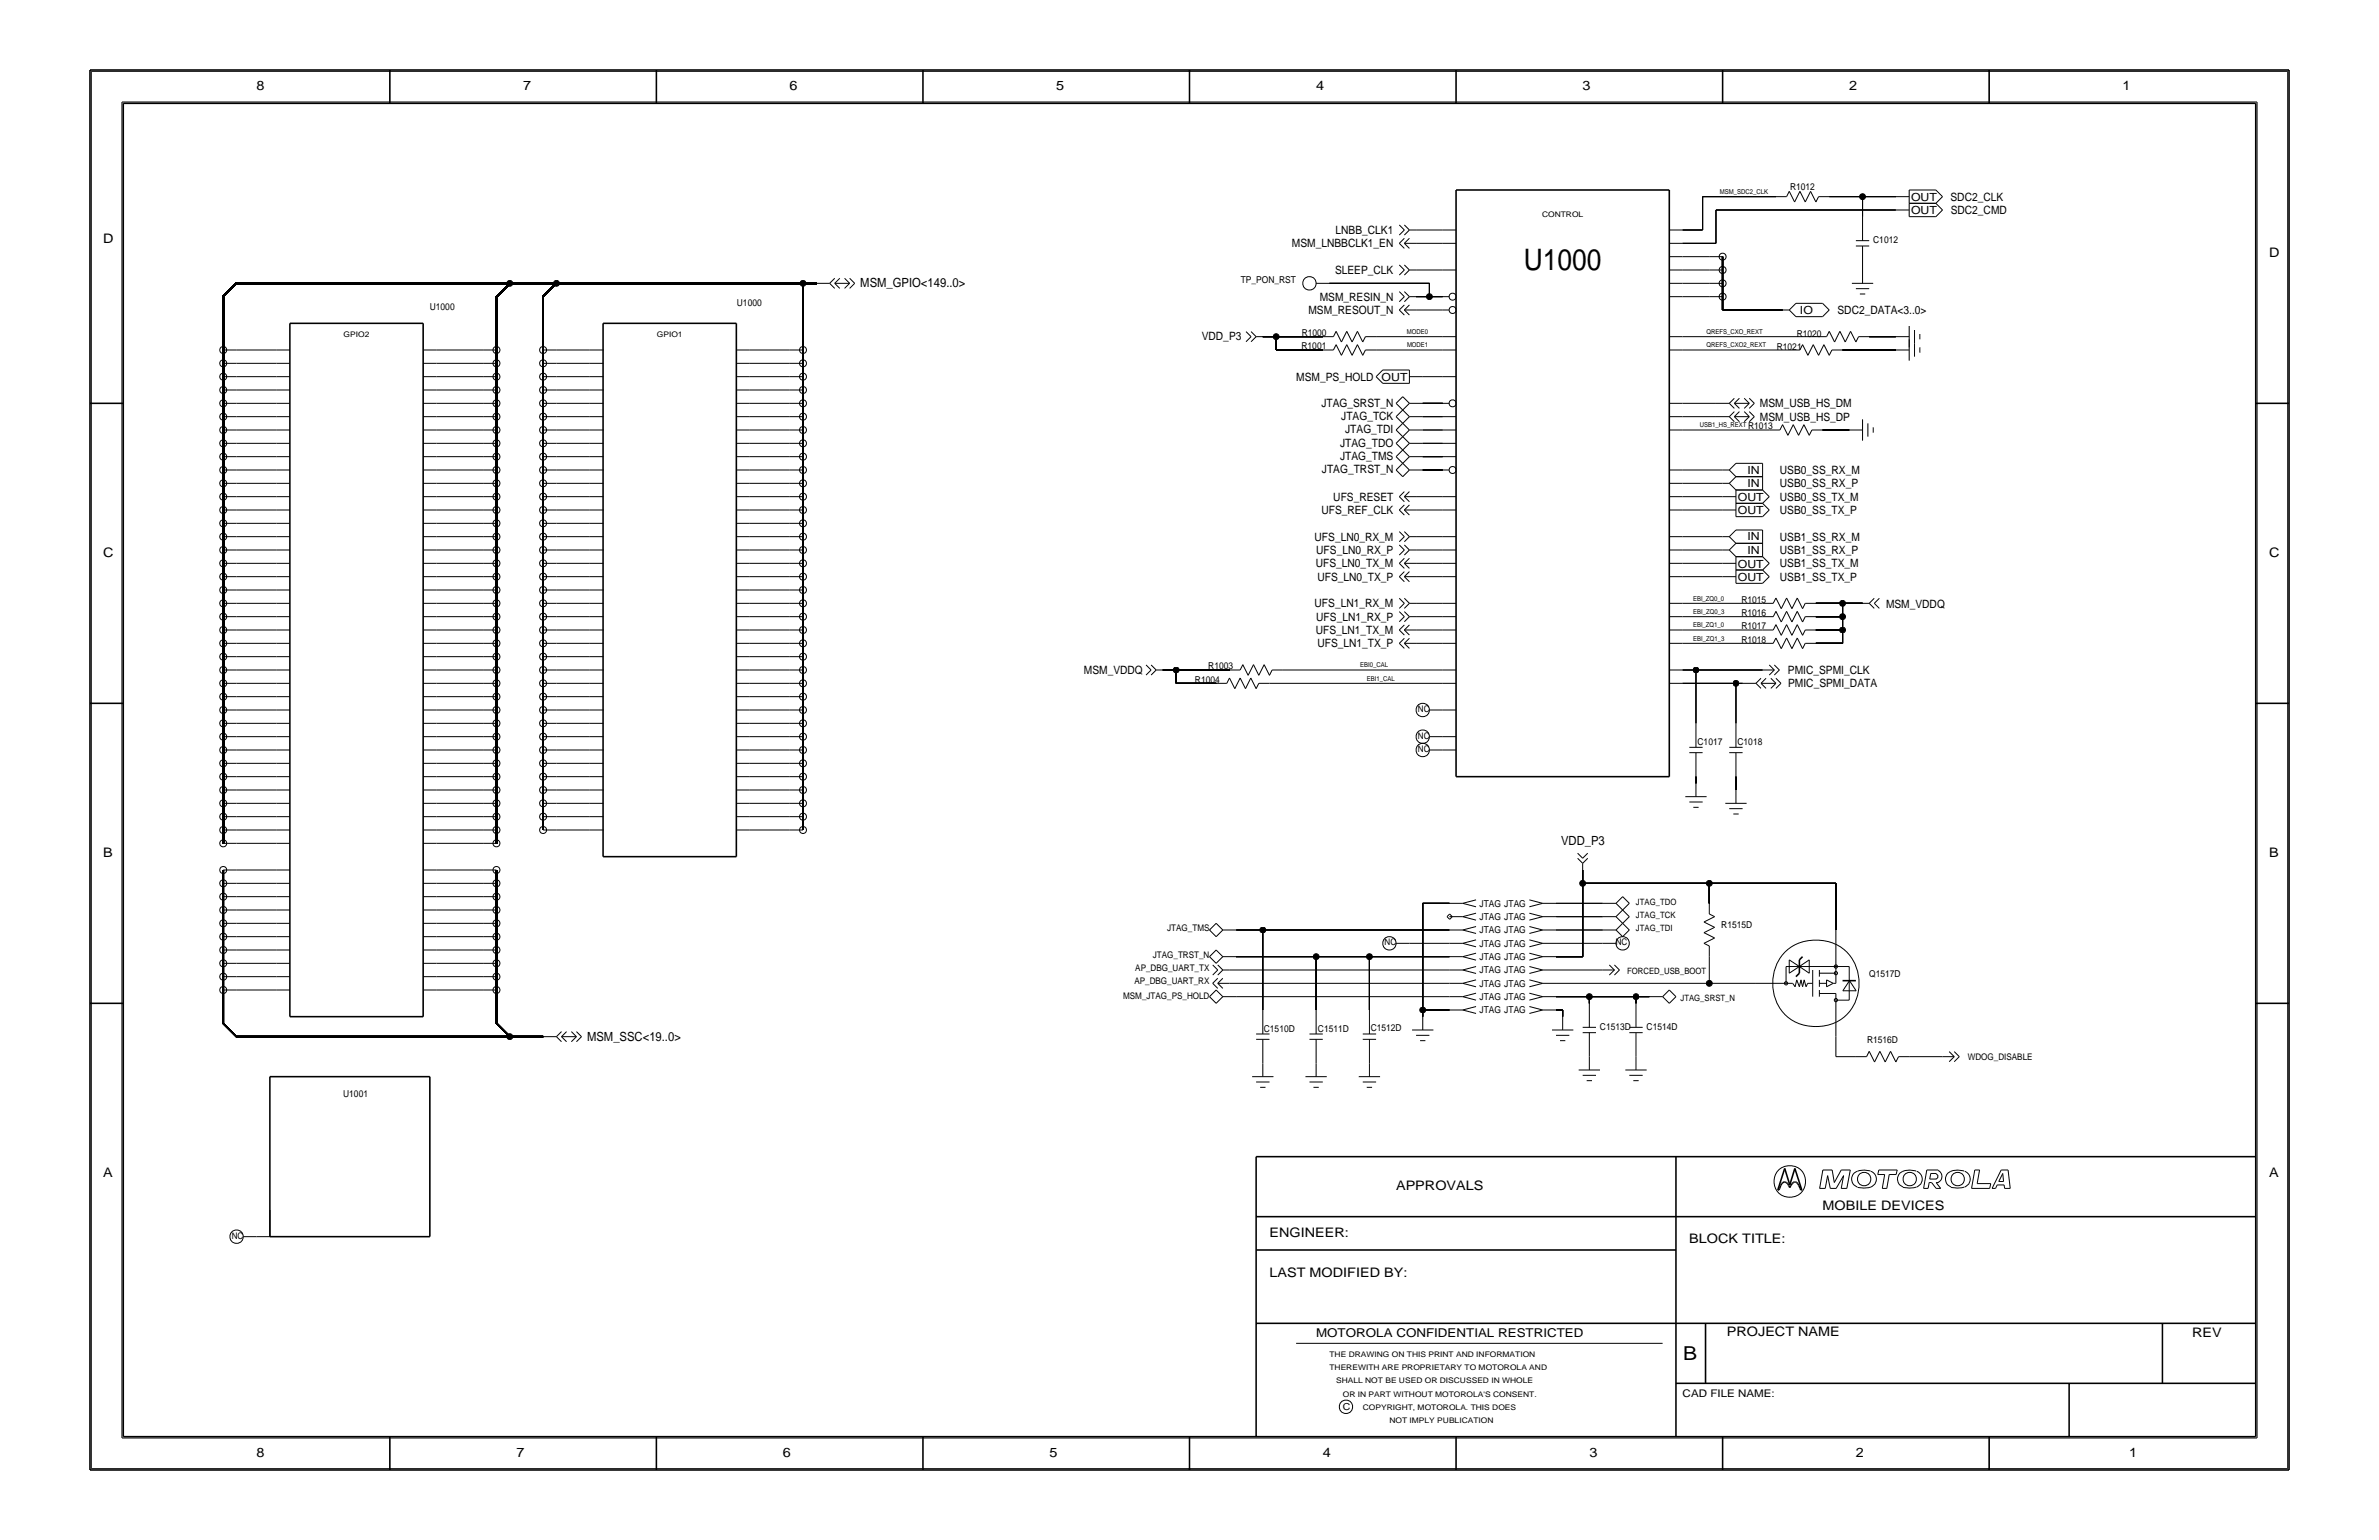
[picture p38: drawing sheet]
<svg xmlns="http://www.w3.org/2000/svg" width="432mm" height="279mm" viewBox="0 0 432 279" stroke-linecap="round" stroke-linejoin="round" font-family="sans-serif">
<defs><g id="words">
<text font-size="5.4" x="276.6" y="49">U1000</text>
<text font-size="3.5" x="305.5" y="246.7">B</text>
<g font-size="2.4">
<text x="46.6" y="16.3">8</text>
<text x="94.9" y="16.3">7</text>
<text x="143.3" y="16.3">6</text>
<text x="191.7" y="16.3">5</text>
<text x="238.9" y="16.3">4</text>
<text x="287.3" y="16.3">3</text>
<text x="335.6" y="16.3">2</text>
<text x="385.2" y="16.3">1</text>
<text x="18.7" y="44.1">D</text>
<text x="411.8" y="46.6">D</text>
<text x="18.7" y="101">C</text>
<text x="411.8" y="101">C</text>
<text x="18.7" y="155.4">B</text>
<text x="411.8" y="155.4">B</text>
<text x="18.7" y="213.5">A</text>
<text x="253.4" y="215.9">APPROVALS</text>
<text x="411.8" y="213.5">A</text>
<text x="330.8" y="219.5">MOBILE DEVICES</text>
<text x="230.4" y="224.4">ENGINEER:</text>
<text x="306.6" y="225.6">BLOCK TITLE:</text>
<text x="230.4" y="231.6">LAST MODIFIED BY:</text>
<text x="313.4" y="242.4">PROJECT NAME</text>
<text x="397.9" y="242.5">REV</text>
<text x="46.6" y="264.3">8</text>
<text x="93.7" y="264.3">7</text>
<text x="142.1" y="264.3">6</text>
<text x="190.5" y="264.3">5</text>
<text x="240.1" y="264.3">4</text>
<text x="288.5" y="264.3">3</text>
<text x="336.9" y="264.3">2</text>
<text x="386.4" y="264.3">1</text>
</g>
<g font-size="2.3">
<text x="156.1" y="52.1">MSM_GPIO&lt;149..0&gt;</text>
<text x="283.3" y="153.2">VDD_P3</text>
<text x="106.6" y="188.8">MSM_SSC&lt;19..0&gt;</text>
</g>
<text font-size="2.2" x="238.9" y="242.5">MOTOROLA CONFIDENTIAL RESTRICTED</text>
<g font-size="2.1">
<text x="354" y="36.5">SDC2_CLK</text>
<text x="354.1" y="38.8">SDC2_CMD</text>
<text x="234.5" y="44.9">MSM_LNBBCLK1_EN</text>
<text x="242.4" y="42.5">LNBB_CLK1</text>
<text x="242.3" y="49.7">SLEEP_CLK</text>
<text x="237.5" y="57">MSM_RESOUT_N</text>
<text x="239.5" y="54.5">MSM_RESIN_N</text>
<text x="333.5" y="57">SDC2_DATA&lt;3..0&gt;</text>
<text x="218.1" y="61.8">VDD_P3</text>
<text x="235.3" y="69.1">MSM_PS_HOLD</text>
<text x="239.8" y="73.8">JTAG_SRST_N</text>
<text x="243.4" y="76.2">JTAG_TCK</text>
<text x="319.4" y="73.9">MSM_USB_HS_DM</text>
<text x="319.4" y="76.3">MSM_USB_HS_DP</text>
<text x="243.2" y="83.5">JTAG_TMS</text>
<text x="243.2" y="81.1">JTAG_TDO</text>
<text x="244.2" y="78.6">JTAG_TDI</text>
<text x="239.9" y="85.9">JTAG_TRST_N</text>
<text x="323.1" y="88.4">USB0_SS_RX_P</text>
<text x="323.1" y="86">USB0_SS_RX_M</text>
<text x="239.8" y="93.3">UFS_REF_CLK</text>
<text x="242" y="90.8">UFS_RESET</text>
<text x="323.1" y="93.3">USB0_SS_TX_P</text>
<text x="323.1" y="90.8">USB0_SS_TX_M</text>
<text x="238.6" y="98.1">UFS_LN0_RX_M</text>
<text x="238.9" y="100.5">UFS_LN0_RX_P</text>
<text x="323.1" y="98.1">USB1_SS_RX_M</text>
<text x="323.1" y="100.5">USB1_SS_RX_P</text>
<text x="238.8" y="102.9">UFS_LN0_TX_M</text>
<text x="239.1" y="105.3">UFS_LN0_TX_P</text>
<text x="323.1" y="105.3">USB1_SS_TX_P</text>
<text x="323.1" y="102.9">USB1_SS_TX_M</text>
<text x="238.6" y="110.2">UFS_LN1_RX_M</text>
<text x="238.9" y="112.6">UFS_LN1_RX_P</text>
<text x="342.3" y="110.2">MSM_VDDQ</text>
<text x="238.8" y="115">UFS_LN1_TX_M</text>
<text x="239.1" y="117.4">UFS_LN1_TX_P</text>
<text x="196.7" y="122.3">MSM_VDDQ</text>
<text x="324.5" y="122.2">PMIC_SPMI_CLK</text>
<text x="324.6" y="124.7">PMIC_SPMI_DATA</text>
</g>
<g font-size="2">
<text x="346.9" y="38.9">OUT</text>
<text x="346.9" y="36.5">OUT</text>
<text x="326.7" y="56.9">IO</text>
<text x="250.8" y="69.1">OUT</text>
<text x="317.2" y="85.9">IN</text>
<text x="317.2" y="88.4">IN</text>
<text x="315.4" y="90.9">OUT</text>
<text x="315.4" y="93.3">OUT</text>
<text x="317.2" y="100.5">IN</text>
<text x="317.2" y="98">IN</text>
<text x="315.4" y="105.4">OUT</text>
<text x="315.4" y="103">OUT</text>
</g>
<text font-size="1.9" x="305.4" y="253.4">CAD FILE NAME:</text>
<g font-size="1.7">
<text x="324.9" y="34.5">R1012</text>
<text x="340" y="44.1">C1012</text>
<text x="225.2" y="51.4">TP_PON_RST</text>
<text x="78" y="56.2">U1000</text>
<text x="133.8" y="55.5">U1000</text>
<text x="236.2" y="63.4">R1001</text>
<text x="236.3" y="60.9">R1000</text>
<text x="322.5" y="63.5">R1021</text>
<text x="326.1" y="61.1">R1020</text>
<text x="317.3" y="77.9">R1013</text>
<text x="316.1" y="109.3">R1015</text>
<text x="316.1" y="111.7">R1016</text>
<text x="316.1" y="114.2">R1017</text>
<text x="316.1" y="116.6">R1018</text>
<text x="216.9" y="123.8">R1004</text>
<text x="219.3" y="121.4">R1003</text>
<text x="308.1" y="135.2">C1017</text>
<text x="315.4" y="135.2">C1018</text>
<text x="268.5" y="164.5">JTAG JTAG</text>
<text x="268.5" y="166.9">JTAG JTAG</text>
<text x="268.5" y="169.3">JTAG JTAG</text>
<text x="268.5" y="171.7">JTAG JTAG</text>
<text x="312.4" y="168.4">R1515D</text>
<text x="268.5" y="174.2">JTAG JTAG</text>
<text x="268.5" y="176.6">JTAG JTAG</text>
<text x="268.5" y="179">JTAG JTAG</text>
<text x="339.3" y="177.2">Q1517D</text>
<text x="268.5" y="181.4">JTAG JTAG</text>
<text x="268.5" y="183.8">JTAG JTAG</text>
<text x="229.4" y="187.2">C1510D</text>
<text x="239.2" y="187.2">C1511D</text>
<text x="248.8" y="187.1">C1512D</text>
<text x="290.4" y="186.9">C1513D</text>
<text x="298.9" y="186.9">C1514D</text>
<text x="338.9" y="189.3">R1516D</text>
<text x="62.3" y="199">U1001</text>
<text x="243.7" y="255.8">C</text>
</g>
<g font-size="1.6">
<text x="257.4" y="129.2">NC</text>
<text x="257.4" y="136.5">NC</text>
<text x="257.4" y="134">NC</text>
<text x="296.9" y="166.5">JTAG_TCK</text>
<text x="296.9" y="164.2">JTAG_TDO</text>
<text x="209.2" y="173.8">JTAG_TRST_N</text>
<text x="211.9" y="169">JTAG_TMS</text>
<text x="251.3" y="171.5">NC</text>
<text x="293.3" y="171.5">NC</text>
<text x="296.9" y="168.9">JTAG_TDI</text>
<text x="205.9" y="178.6">AP_DBG_UART_RX</text>
<text x="206.1" y="176.1">AP_DBG_UART_TX</text>
<text x="295.3" y="176.7">FORCED_USB_BOOT</text>
<text x="203.9" y="181.2">MSM_JTAG_PS_HOLD</text>
<text x="305" y="181.5">JTAG_SRST_N</text>
<text x="357.2" y="192.2">WDOG_DISABLE</text>
<text x="42.1" y="224.8">NC</text>
</g>
<g font-size="1.4">
<text x="279.9" y="39.3">CONTROL</text>
<text x="62.4" y="61.1">GPIO2</text>
<text x="119.2" y="61.1">GPIO1</text>
<text x="241.3" y="246.1">THE DRAWING ON THIS PRINT AND INFORMATION</text>
<text x="241.3" y="248.6">THEREWITH ARE PROPRIETARY TO MOTOROLA AND</text>
<text x="242.5" y="251">SHALL NOT BE USED OR DISCUSSED IN WHOLE</text>
<text x="243.7" y="253.4">OR IN PART WITHOUT MOTOROLA'S CONSENT.</text>
<text x="247.3" y="255.8">COPYRIGHT, MOTOROLA. THIS DOES</text>
<text x="252.2" y="258.2">NOT IMPLY PUBLICATION</text>
</g>
<g font-size="1.2">
<text x="312.2" y="35.2">MSM_SDC2_CLK</text>
<text x="255.3" y="60.6">MODE0</text>
<text x="255.4" y="62.9">MODE1</text>
<text x="309.8" y="60.6">QREFS_CXO_REXT</text>
<text x="309.8" y="63">QREFS_CXO2_REXT</text>
<text x="308.5" y="77.5">USB1_HS_REXT</text>
<text x="307.3" y="109">EBI_ZQ0_0</text>
<text x="307.3" y="113.8">EBI_ZQ1_0</text>
<text x="307.3" y="111.4">EBI_ZQ0_3</text>
<text x="307.3" y="116.2">EBI_ZQ1_3</text>
<text x="246.9" y="121.1">EBI0_CAL</text>
<text x="248.1" y="123.5">EBI1_CAL</text>
</g>
</g></defs>
<!-- layer: Nets -->
<g fill="none" stroke="#000" stroke-width=".18">
<path d="M309 35.7v6zM309 35.7h13.3zM311.5 38.1v6zM311.5 38.1h32.6zM332 35.7h6.1zM338.1 35.7v3.6zM338.1 35.7h6zM241.3 51.4h18.1zM257 44.1h4.9zM257 41.7h4.9zM257 49h4.9zM257 56.2h4.9z"/>
<path d="M257 53.8h2.4zM259.4 51.4v2.4zM259.4 53.8h2.5zM305.4 41.7h3.6zM305.4 44.1h6.1zM305.4 46.6h4.8zM305.4 51.4h4.8zM305.4 49h4.8zM305.4 53.8h4.8zM42.9 68.3h7.3zM42.9 65.9h7.3zM42.9 70.8h7.3z"/>
<path d="M42.9 73.2h7.3zM42.9 75.6h7.3zM42.9 78h7.3zM42.9 63.5h7.3zM79.2 63.5h8.5zM79.2 65.9h8.5zM79.2 73.2h8.5zM79.2 68.3h8.5zM79.2 70.8h8.5zM79.2 78h8.5zM79.2 75.6h8.5zM101 63.5h6z"/>
<path d="M101 70.8h6zM101 73.2h6zM101 75.6h6zM101 78h6zM101 65.9h6zM101 68.3h6zM136.1 75.6h7.2zM136.1 78h7.2zM136.1 73.2h7.2zM136.1 70.8h7.2zM136.1 68.3h7.2zM136.1 65.9h7.2z"/>
<path d="M136.1 63.5h7.2zM229.2 61.1h2.4zM231.6 63.5h8.5zM231.6 61.1v2.4zM231.6 61.1h8.5zM249.8 61.1h12.1zM249.8 63.5h12.1zM258.2 68.3h3.7zM258.2 75.6h3.7zM258.2 73.2h3.7zM258.2 78h3.7zM305.4 75.6h6.1z"/>
<path d="M305.4 73.2h6.1zM305.4 78h15.7zM305.4 63.5h19.4zM305.4 61.1h24.2zM330.8 78h4.8zM334.4 63.5h9.7zM339.3 61.1h4.8zM42.9 80.4h7.3zM42.9 85.3h7.3zM42.9 82.9h7.3zM42.9 87.7h7.3zM42.9 92.5h7.3z"/>
<path d="M42.9 90.1h7.3zM42.9 97.4h7.3zM42.9 99.8h7.3zM42.9 94.9h7.3zM79.2 92.5h8.5zM79.2 90.1h8.5zM79.2 80.4h8.5zM79.2 82.9h8.5zM79.2 85.3h8.5zM79.2 87.7h8.5zM79.2 97.4h8.5zM79.2 94.9h8.5z"/>
<path d="M79.2 99.8h8.5zM101 94.9h6zM101 92.5h6zM101 90.1h6zM101 99.8h6zM101 97.4h6zM101 87.7h6zM101 85.3h6zM101 82.9h6zM101 80.4h6zM136.1 80.4h7.2zM136.1 99.8h7.2z"/>
<path d="M136.1 90.1h7.2zM136.1 87.7h7.2zM136.1 85.3h7.2zM136.1 82.9h7.2zM136.1 97.4h7.2zM136.1 94.9h7.2zM136.1 92.5h7.2zM257 90.1h4.9zM257 92.5h4.9zM257 99.8h4.9zM257 97.4h4.9zM258.2 80.4h3.7z"/>
<path d="M258.2 82.9h3.7zM258.2 85.3h3.7zM305.4 85.3h7.3zM305.4 87.7h7.3zM305.4 90.1h7.3zM305.4 92.5h7.3zM305.4 99.8h7.3zM305.4 97.4h7.3zM42.9 102.2h7.3zM42.9 104.6h7.3zM42.9 111.9h7.3zM42.9 109.5h7.3z"/>
<path d="M42.9 107h7.3zM42.9 114.3h7.3zM42.9 116.7h7.3zM42.9 119.1h7.3zM79.2 102.2h8.5zM79.2 104.6h8.5zM79.2 109.5h8.5zM79.2 107h8.5zM79.2 114.3h8.5zM79.2 116.7h8.5zM79.2 111.9h8.5zM79.2 119.1h8.5z"/>
<path d="M101 119.1h6zM101 116.7h6zM101 114.3h6zM101 111.9h6zM101 109.5h6zM101 104.6h6zM101 107h6zM101 102.2h6zM136.1 111.9h7.2zM136.1 109.5h7.2zM136.1 119.1h7.2zM136.1 116.7h7.2z"/>
<path d="M136.1 114.3h7.2zM136.1 104.6h7.2zM136.1 107h7.2zM136.1 102.2h7.2zM257 102.2h4.9zM257 104.6h4.9zM257 109.5h4.9zM257 111.9h4.9zM257 114.3h4.9zM257 116.7h4.9zM305.4 114.3h14.5zM305.4 111.9h14.5z"/>
<path d="M305.4 109.5h14.5zM305.4 116.7h14.5zM305.4 102.2h7.3zM305.4 104.6h7.3zM329.6 116.7h4.8zM329.6 114.3h4.8zM329.6 111.9h4.8zM329.6 109.5h4.8zM334.4 109.5h3.7zM334.4 114.3v2.4zM334.4 111.9v2.4zM334.4 109.5v2.4z"/>
<path d="M42.9 121.6h7.3zM42.9 124h7.3zM42.9 126.4h7.3zM42.9 128.8h7.3zM42.9 131.2h7.3zM42.9 136.1h7.3zM42.9 133.7h7.3zM42.9 138.5h7.3zM79.2 121.6h8.5zM79.2 128.8h8.5zM79.2 126.4h8.5zM79.2 124h8.5z"/>
<path d="M79.2 131.2h8.5zM79.2 133.7h8.5zM79.2 136.1h8.5zM79.2 138.5h8.5zM101 136.1h6zM101 138.5h6zM101 133.7h6zM101 131.2h6zM101 128.8h6zM101 126.4h6zM101 124h6zM101 121.6h6z"/>
<path d="M136.1 136.1h7.2zM136.1 138.5h7.2zM136.1 133.7h7.2zM136.1 131.2h7.2zM136.1 128.8h7.2zM136.1 126.4h7.2zM136.1 124h7.2zM136.1 121.6h7.2zM211.1 121.6h2.4zM213.5 121.6v2.4zM213.5 121.6h9.7zM213.5 124h7.2z"/>
<path d="M230.4 124h31.5zM232.8 121.6h29.1zM305.4 124h9.7zM305.4 121.6h2.4zM307.8 121.6h12.1zM307.8 121.6v9.6zM315.1 124h1.2zM315.1 124v7.2zM42.9 140.9h7.3zM42.9 143.3h7.3zM42.9 145.7h7.3zM42.9 148.2h7.3z"/>
<path d="M42.9 153h7.3zM42.9 150.6h7.3zM42.9 157.8h7.3zM79.2 140.9h8.5zM79.2 143.3h8.5zM79.2 145.7h8.5zM79.2 148.2h8.5zM79.2 150.6h8.5zM79.2 153h8.5zM79.2 157.8h8.5zM101 148.2h6zM101 150.6h6z"/>
<path d="M101 143.3h6zM101 145.7h6zM101 140.9h6zM136.1 150.6h7.2zM136.1 148.2h7.2zM136.1 145.7h7.2zM136.1 143.3h7.2zM136.1 140.9h7.2zM287.3 157.8v2.5zM307.8 140.9v1.2zM315.1 140.9v2.4zM42.9 160.3h7.3z"/>
<path d="M42.9 165.1h7.3zM42.9 162.7h7.3zM42.9 167.5h7.3zM42.9 169.9h7.3zM42.9 172.4h7.3zM42.9 174.8h7.3zM42.9 179.6h7.3zM42.9 177.2h7.3zM79.2 160.3h8.5zM79.2 165.1h8.5zM79.2 162.7h8.5zM79.2 167.5h8.5z"/>
<path d="M79.2 169.9h8.5zM79.2 172.4h8.5zM79.2 179.6h8.5zM79.2 174.8h8.5zM79.2 177.2h8.5zM223.2 178.4h39.9zM223.2 176h39.9zM224.4 168.7h4.8zM224.4 173.6h14.5zM229.2 168.7v14.5zM229.2 168.7h33.9zM238.9 173.6v9.6z"/>
<path d="M238.9 173.6h9.7zM248.6 173.6h14.5zM248.6 173.6v9.6zM255.8 171.1h7.3zM258.2 163.9v19.3zM258.2 163.9h4.9zM282.4 166.3h8.5zM282.4 168.7h8.5zM282.4 163.9h8.5zM282.4 173.6h4.9zM282.4 171.1h8.5zM282.4 176h8.5z"/>
<path d="M282.4 178.4h27.8zM287.3 160.3h22.9zM287.3 160.3v13.3zM310.2 160.3h23zM310.2 160.3v3.6zM310.2 173.6v4.8zM310.2 178.4h8.5zM333.2 160.3v8.4zM224.4 180.8h38.7zM258.2 183.2v1.3zM258.2 183.2h4.9zM282.4 183.2h1.2z"/>
<path d="M282.4 180.8h6.1zM283.6 183.2v1.3zM288.5 180.8v1.2zM288.5 180.8h8.4zM296.9 180.8v1.2zM296.9 180.8h2.5zM333.2 188.1v3.6zM333.2 191.7h3.7zM346.5 191.7h6.1zM46.6 224.4h2.4z"/>
</g>
<g fill="none" stroke="#000" stroke-width=".29">
<path d="M40.5 53.8v9.7zM40.5 53.8l2.4-2.4zM42.9 51.4h49.6zM90.1 53.8v9.7zM90.1 53.8l2.4-2.4zM92.5 51.4h8.5zM98.6 53.8l2.4-2.4zM98.6 53.8v9.7zM101 51.4h44.7zM145.7 51.4v12.1zM145.7 51.4h2.5zM312.7 56.2h10.8z"/>
<path d="M312.7 53.8v2.4zM312.7 51.4v2.4zM312.7 46.6v2.4zM312.7 49v2.4zM40.5 78v2.4zM40.5 75.6v2.4zM40.5 73.2v2.4zM40.5 70.8v2.4zM40.5 68.3v2.5zM40.5 65.9v2.4zM40.5 63.5v2.4zM90.1 78v2.4z"/>
<path d="M90.1 75.6v2.4zM90.1 73.2v2.4zM90.1 70.8v2.4zM90.1 68.3v2.5zM90.1 65.9v2.4zM90.1 63.5v2.4zM98.6 78v2.4zM98.6 75.6v2.4zM98.6 73.2v2.4zM98.6 70.8v2.4zM98.6 68.3v2.5zM98.6 63.5v2.4z"/>
<path d="M98.6 65.9v2.4zM145.7 78v2.4zM145.7 75.6v2.4zM145.7 73.2v2.4zM145.7 70.8v2.4zM145.7 68.3v2.5zM145.7 65.9v2.4zM145.7 63.5v2.4zM40.5 99.8v2.4zM40.5 97.4v2.4zM40.5 94.9v2.5zM40.5 92.5v2.4z"/>
<path d="M40.5 90.1v2.4zM40.5 87.7v2.4zM40.5 85.3v2.4zM40.5 82.9v2.4zM40.5 80.4v2.5zM90.1 99.8v2.4zM90.1 97.4v2.4zM90.1 94.9v2.5zM90.1 92.5v2.4zM90.1 90.1v2.4zM90.1 87.7v2.4zM90.1 85.3v2.4z"/>
<path d="M90.1 82.9v2.4zM90.1 80.4v2.5zM98.6 99.8v2.4zM98.6 97.4v2.4zM98.6 94.9v2.5zM98.6 92.5v2.4zM98.6 90.1v2.4zM98.6 87.7v2.4zM98.6 85.3v2.4zM98.6 82.9v2.4zM98.6 80.4v2.5zM145.7 99.8v2.4z"/>
<path d="M145.7 97.4v2.4zM145.7 94.9v2.5zM145.7 92.5v2.4zM145.7 90.1v2.4zM145.7 87.7v2.4zM145.7 85.3v2.4zM145.7 82.9v2.4zM145.7 80.4v2.5zM40.5 119.1v2.5zM40.5 116.7v2.4zM40.5 114.3v2.4zM40.5 111.9v2.4z"/>
<path d="M40.5 109.5v2.4zM40.5 107v2.5zM40.5 104.6v2.4zM40.5 102.2v2.4zM90.1 119.1v2.5zM90.1 116.7v2.4zM90.1 114.3v2.4zM90.1 111.9v2.4zM90.1 109.5v2.4zM90.1 107v2.5zM90.1 104.6v2.4zM90.1 102.2v2.4z"/>
<path d="M98.6 119.1v2.5zM98.6 116.7v2.4zM98.6 114.3v2.4zM98.6 111.9v2.4zM98.6 109.5v2.4zM98.6 107v2.5zM98.6 104.6v2.4zM98.6 102.2v2.4zM145.7 119.1v2.5zM145.7 116.7v2.4zM145.7 114.3v2.4zM145.7 111.9v2.4z"/>
<path d="M145.7 109.5v2.4zM145.7 107v2.5zM145.7 104.6v2.4zM145.7 102.2v2.4zM40.5 138.5v2.4zM40.5 136.1v2.4zM40.5 133.7v2.4zM40.5 131.2v2.5zM40.5 128.8v2.4zM40.5 126.4v2.4zM40.5 124v2.4zM40.5 121.6v2.4z"/>
<path d="M90.1 138.5v2.4zM90.1 136.1v2.4zM90.1 133.7v2.4zM90.1 131.2v2.5zM90.1 128.8v2.4zM90.1 126.4v2.4zM90.1 124v2.4zM90.1 121.6v2.4zM98.6 138.5v2.4zM98.6 136.1v2.4zM98.6 133.7v2.4zM98.6 131.2v2.5z"/>
<path d="M98.6 128.8v2.4zM98.6 126.4v2.4zM98.6 124v2.4zM98.6 121.6v2.4zM145.7 138.5v2.4zM145.7 136.1v2.4zM145.7 133.7v2.4zM145.7 131.2v2.5zM145.7 128.8v2.4zM145.7 126.4v2.4zM145.7 124v2.4zM145.7 121.6v2.4z"/>
<path d="M40.5 150.6v2.4zM40.5 148.2v2.4zM40.5 145.7v2.5zM40.5 143.3v2.4zM40.5 140.9v2.4zM40.5 157.8v2.5zM90.1 150.6v2.4zM90.1 148.2v2.4zM90.1 145.7v2.5zM90.1 143.3v2.4zM90.1 140.9v2.4zM90.1 157.8v2.5z"/>
<path d="M98.6 148.2v2.4zM98.6 145.7v2.5zM98.6 143.3v2.4zM98.6 140.9v2.4zM145.7 148.2v2.4zM145.7 145.7v2.5zM145.7 143.3v2.4zM145.7 140.9v2.4zM40.5 160.3v2.4zM40.5 162.7v2.4zM40.5 165.1v2.4zM40.5 167.5v2.4z"/>
<path d="M40.5 169.9v2.5zM40.5 172.4v2.4zM40.5 174.8v2.4zM40.5 177.2v2.4zM40.5 179.6v6.1zM90.1 160.3v2.4zM90.1 162.7v2.4zM90.1 165.1v2.4zM90.1 167.5v2.4zM90.1 169.9v2.5zM90.1 179.6v6.1zM90.1 177.2v2.4z"/>
<path d="M90.1 172.4v2.4zM90.1 174.8v2.4zM40.5 185.7l2.4 2.4zM42.9 188.1h49.6zM90.1 185.7l2.4 2.4zM92.5 188.1h6.1z"/>
</g>
<g fill="#000" stroke="#000" stroke-width=".18">
<circle cx="338.1" cy="35.7" r=".53"/>
<circle cx="92.5" cy="51.4" r=".53"/>
<circle cx="101" cy="51.4" r=".53"/>
<circle cx="145.7" cy="51.4" r=".53"/>
<circle cx="259.4" cy="53.8" r=".53"/>
<circle cx="231.6" cy="61.1" r=".53"/>
<circle cx="334.4" cy="114.3" r=".53"/>
<circle cx="334.4" cy="109.5" r=".53"/>
<circle cx="334.4" cy="111.9" r=".53"/>
<circle cx="213.5" cy="121.6" r=".53"/>
<circle cx="307.8" cy="121.6" r=".53"/>
<circle cx="315.1" cy="124" r=".53"/>
<circle cx="229.2" cy="168.7" r=".53"/>
<circle cx="238.9" cy="173.6" r=".53"/>
<circle cx="248.6" cy="173.6" r=".53"/>
<circle cx="287.3" cy="160.3" r=".53"/>
<circle cx="310.2" cy="160.3" r=".53"/>
<circle cx="310.2" cy="178.4" r=".53"/>
<circle cx="92.5" cy="188.1" r=".53"/>
<circle cx="258.2" cy="183.2" r=".53"/>
<circle cx="288.5" cy="180.8" r=".53"/>
<circle cx="296.9" cy="180.8" r=".53"/>
</g>
<!-- layer: Components -->
<g fill="none" stroke="#000" stroke-width=".18">
<path d="M322.3 35.7h2zM324.8 34.7l.9 1.9zM324.8 34.7l-.5 1zM326.7 34.7l-1 1.9zM326.7 34.7l1 1.9zM328.6 34.7l1 1.9zM328.6 34.7l-.9 1.9zM330.1 35.7l-.5 .9zM330.1 35.7h1.9zM338.1 39.3v4.4zM344.1 38.1h2.4zM344.1 35.7h2.4z"/>
<path d="M346.5 36.9h4.9zM346.5 39.3h4.9zM346.5 36.9v2.4zM346.5 34.5h4.9zM346.5 34.5v2.4zM351.4 36.9l1.2-1.2zM351.4 36.9l1.2 1.2zM351.4 34.5l1.2 1.2zM352.6 38.1l-1.2 1.2zM148.2 51.4h2.4zM150.6 51.4l.9 .9zM150.6 51.4l.9-.9z"/>
<path d="M151.5 51.4l.9 .9zM151.5 51.4l.9-.9zM151.5 51.4h2.7zM153.3 50.5l.9 .9zM153.3 52.3l.9-.9zM154.2 50.5l.9 .9zM154.2 52.3l.9-.9zM238.9 51.4h2.4zM254 56.2l.9 1zM254 44.1l.9 1zM254 56.2l.9-.9zM254 44.1l.9-.9z"/>
<path d="M254 52.9l.9 .9zM254 48.1l.9 .9zM254 40.8l.9 .9zM254.9 56.2l.9 1zM254.9 44.1l.9 1zM254.9 56.2h2.1zM254.9 56.2l.9-.9zM254.9 44.1h2.1zM254.9 44.1l.9-.9zM254.9 53.8l-.9 .9zM254.9 52.9l.9 .9zM254.9 49l-.9 .9z"/>
<path d="M254.9 48.1l.9 .9zM254.9 41.7l-.9 .9zM254.9 40.8l.9 .9zM255.8 53.8l-.9 .9zM255.8 53.8h1.2zM255.8 49l-.9 .9zM255.8 49h1.2zM255.8 41.7l-.9 .9zM255.8 41.7h1.2zM261.9 53.8h1.1zM261.9 56.2h1.1zM261.9 49h2.4z"/>
<path d="M261.9 41.7h2.4zM261.9 44.1h2.4zM303 53.8h2.4zM303 49h2.4zM303 51.4h2.4zM303 41.7h2.4zM303 44.1h2.4zM303 46.6h2.4zM310.2 49h2.5zM310.2 51.4h2.5zM310.2 46.6h2.5zM310.2 53.8h2.5z"/>
<path d="M323.5 56.2h1.3zM324.8 56.2l1.2 1.3zM326 57.5h4.8zM326 55h4.8zM326 55l-1.2 1.2zM330.8 57.5l1.2-1.3zM330.8 55l1.2 1.2zM336.1 51.4h3.9zM336.9 44.6h2.4zM336.9 52.4h2.4zM336.9 43.7h2.4zM337.6 53.3h.9z"/>
<path d="M338.1 49v2.4zM338.1 44.6v4.4zM346.5 59.1v3.9zM347.5 59.9v2.4zM40.5 63.5h2.4zM40.5 65.9h2.4zM40.5 68.3h2.4zM40.5 70.8h2.4zM40.5 73.2h2.4zM40.5 75.6h2.4zM40.5 78h2.4zM50.2 78h2.4z"/>
<path d="M50.2 75.6h2.4zM50.2 73.2h2.4zM50.2 70.8h2.4zM50.2 65.9h2.4zM50.2 63.5h2.4zM50.2 68.3h2.4zM76.8 75.6h2.4zM76.8 78h2.4zM76.8 70.8h2.4zM76.8 68.3h2.4zM76.8 73.2h2.4zM76.8 65.9h2.4z"/>
<path d="M76.8 63.5h2.4zM87.7 63.5h2.4zM87.7 65.9h2.4zM87.7 68.3h2.4zM87.7 70.8h2.4zM87.7 73.2h2.4zM87.7 75.6h2.4zM87.7 78h2.4zM98.6 63.5h2.4zM98.6 65.9h2.4zM98.6 68.3h2.4zM98.6 70.8h2.4z"/>
<path d="M98.6 73.2h2.4zM98.6 75.6h2.4zM98.6 78h2.4zM107 68.3h2.5zM107 65.9h2.5zM107 63.5h2.5zM107 78h2.5zM107 75.6h2.5zM107 73.2h2.5zM107 70.8h2.5zM133.7 63.5h2.4zM133.7 65.9h2.4z"/>
<path d="M133.7 68.3h2.4zM133.7 70.8h2.4zM133.7 73.2h2.4zM133.7 78h2.4zM133.7 75.6h2.4zM143.3 63.5h2.4zM143.3 65.9h2.4zM143.3 68.3h2.4zM143.3 70.8h2.4zM143.3 73.2h2.4zM143.3 75.6h2.4zM143.3 78h2.4z"/>
<path d="M226.2 60.2l.9 .9zM227.1 61.1l-.9 .9zM227.1 60.2l.9 .9zM228 61.1l-.9 .9zM228 61.1h1.2zM240.1 63.5h1.9zM240.1 61.1h1.9zM242.5 62.5l1 2zM242.5 60.1l1 1.9zM242.5 62.5l-.5 1zM242.5 60.1l-.5 1zM244.4 62.5l-.9 2z"/>
<path d="M244.4 62.5l1 2zM244.4 60.1l-.9 1.9zM244.4 60.1l1 1.9zM246.4 62.5l.9 2zM246.4 60.1l.9 1.9zM246.4 62.5l-1 2zM246.4 60.1l-1 1.9zM247.8 63.5l-.5 1zM247.8 61.1l-.5 .9zM247.8 63.5h2zM247.8 61.1h2zM249.8 68.3l1.2 1.2z"/>
<path d="M251 67.1l-1.2 1.2zM251 67.1h4.8zM251 69.5h4.8zM253.4 78l1.2 1.2zM253.4 75.6l1.2 1.2zM253.4 73.2l1.2 1.2zM254.6 79.2l1.2 1.2zM254.6 76.8l1.2 1.2zM254.6 74.4l1.2 1.2zM254.6 72l1.2 1.2zM254.6 79.2l-1.2 1.2zM254.6 76.8l-1.2 1.2z"/>
<path d="M254.6 74.4l-1.2 1.2zM254.6 72l-1.2 1.2zM255.8 68.3h2.4zM255.8 67.1v2.4zM255.8 78l-1.2 1.2zM255.8 75.6l-1.2 1.2zM255.8 73.2l-1.2 1.2zM255.8 78h2.4zM255.8 75.6h2.4zM255.8 73.2h2.4zM261.9 78h2.4zM261.9 73.2h1.1z"/>
<path d="M261.9 75.6h2.4zM261.9 68.3h2.4zM261.9 63.5h2.4zM261.9 61.1h2.4zM303 78h2.4zM303 73.2h2.4zM303 75.6h2.4zM303 61.1h2.4zM303 63.5h2.4zM311.5 75.6h2.4zM311.5 73.2h2.4zM313.9 75.6l.9 .9z"/>
<path d="M313.9 73.2l.9 .9zM313.9 75.6l.9-.9zM313.9 73.2l.9-.9zM314.8 75.6l.9 .9zM314.8 73.2l.9 .9zM314.8 75.6l.9-.9zM314.8 75.6h2.7zM314.8 73.2l.9-.9zM314.8 73.2h2.7zM316.6 74.7l.9 .9zM316.6 72.3l.9 .9zM316.6 76.5l.9-.9z"/>
<path d="M316.6 74.1l.9-.9zM317.5 74.7l.9 .9zM317.5 72.3l.9 .9zM317.5 76.5l.9-.9zM317.5 74.1l.9-.9zM321.1 78h2zM323.5 77l1 2zM323.5 77l-.4 1zM324.8 63.5h1.9zM325.5 77l-1 2zM325.5 77l1 2zM327.2 62.5l.9 2z"/>
<path d="M327.2 62.5l-.5 1zM327.4 77l1 2zM327.4 77l-.9 2zM328.9 78l-.5 1zM328.9 78h1.9zM329.1 62.5l-1 2zM329.1 62.5l1 2zM329.6 61.1h1.9zM331 62.5l1 2zM331 62.5l-.9 2zM332 60.1l1 1.9zM332 60.1l-.5 1z"/>
<path d="M332.5 63.5l-.5 1zM332.5 63.5h1.9zM333.9 60.1l-.9 1.9zM333.9 60.1l1 1.9zM335.6 78h2.5zM335.9 60.1l1 1.9zM335.9 60.1l-1 1.9zM337.3 61.1l-.4 .9zM337.3 61.1h2zM338.1 76.1v3.8zM339 76.8v2.4zM340 77.5v1z"/>
<path d="M344.1 63.5h2.4zM344.1 61.1h2.4zM346.5 61.6v3.8zM347.5 62.3v2.4zM348.5 63v1zM348.5 60.6v1zM40.5 80.4h2.4zM40.5 82.9h2.4zM40.5 85.3h2.4zM40.5 87.7h2.4zM40.5 90.1h2.4zM40.5 92.5h2.4z"/>
<path d="M40.5 94.9h2.4zM40.5 97.4h2.4zM40.5 99.8h2.4zM50.2 94.9h2.4zM50.2 99.8h2.4zM50.2 97.4h2.4zM50.2 90.1h2.4zM50.2 92.5h2.4zM50.2 87.7h2.4zM50.2 82.9h2.4zM50.2 85.3h2.4zM50.2 80.4h2.4z"/>
<path d="M76.8 99.8h2.4zM76.8 94.9h2.4zM76.8 97.4h2.4zM76.8 92.5h2.4zM76.8 90.1h2.4zM76.8 87.7h2.4zM76.8 85.3h2.4zM76.8 82.9h2.4zM76.8 80.4h2.4zM87.7 90.1h2.4zM87.7 92.5h2.4zM87.7 94.9h2.4z"/>
<path d="M87.7 97.4h2.4zM87.7 99.8h2.4zM87.7 80.4h2.4zM87.7 82.9h2.4zM87.7 85.3h2.4zM87.7 87.7h2.4zM98.6 80.4h2.4zM98.6 82.9h2.4zM98.6 85.3h2.4zM98.6 87.7h2.4zM98.6 90.1h2.4zM98.6 92.5h2.4z"/>
<path d="M98.6 94.9h2.4zM98.6 97.4h2.4zM98.6 99.8h2.4zM107 80.4h2.5zM107 82.9h2.5zM107 85.3h2.5zM107 87.7h2.5zM107 97.4h2.5zM107 99.8h2.5zM107 90.1h2.5zM107 92.5h2.5zM107 94.9h2.5z"/>
<path d="M133.7 92.5h2.4zM133.7 94.9h2.4zM133.7 97.4h2.4zM133.7 82.9h2.4zM133.7 80.4h2.4zM133.7 85.3h2.4zM133.7 87.7h2.4zM133.7 90.1h2.4zM133.7 99.8h2.4zM143.3 80.4h2.4zM143.3 82.9h2.4zM143.3 85.3h2.4z"/>
<path d="M143.3 87.7h2.4zM143.3 90.1h2.4zM143.3 92.5h2.4zM143.3 94.9h2.4zM143.3 97.4h2.4zM143.3 99.8h2.4zM253.4 85.3l1.2 1.2zM253.4 82.9l1.2 1.2zM253.4 80.4l1.2 1.2zM254 90.1l.9 .9zM254 92.5l.9 .9zM254 90.1l.9-.9z"/>
<path d="M254 96.4l.9 1zM254 98.9l.9 .9zM254 92.5l.9-.9zM254.6 84.1l1.2 1.2zM254.6 81.6l1.2 1.3zM254.6 84.1l-1.2 1.2zM254.6 81.6l-1.2 1.3zM254.9 90.1l.9 .9zM254.9 92.5l.9 .9zM254.9 90.1h2.1zM254.9 90.1l.9-.9zM254.9 97.4l-.9 .9z"/>
<path d="M254.9 96.4l.9 1zM254.9 99.8l-.9 .9zM254.9 98.9l.9 .9zM254.9 92.5h2.1zM254.9 92.5l.9-.9zM255.8 97.4l-.9 .9zM255.8 97.4h1.2zM255.8 99.8l-.9 .9zM255.8 99.8h1.2zM255.8 85.3l-1.2 1.2zM255.8 82.9l-1.2 1.2zM255.8 80.4l-1.2 1.2z"/>
<path d="M255.8 85.3h2.4zM255.8 82.9h2.4zM255.8 80.4h2.4zM261.9 97.4h2.4zM261.9 99.8h2.4zM261.9 92.5h2.4zM261.9 85.3h1.1zM261.9 90.1h2.4zM261.9 82.9h2.4zM261.9 80.4h2.4zM303 97.4h2.4zM303 99.8h2.4z"/>
<path d="M303 92.5h2.4zM303 90.1h2.4zM303 87.7h2.4zM303 85.3h2.4zM312.7 85.3h1.2zM312.7 87.7h1.2zM312.7 99.8h1.2zM312.7 97.4h1.2zM312.7 90.1h2.4zM312.7 92.5h2.4zM313.9 87.7l1.2-1.2zM313.9 99.8l1.2-1.2z"/>
<path d="M313.9 97.4l1.2-1.2zM313.9 85.3l1.2 1.2zM313.9 87.7l1.2 1.2zM313.9 99.8l1.2 1.2zM313.9 97.4l1.2 1.2zM315.1 84.1l-1.2 1.2zM315.1 88.9h4.8zM315.1 91.3h4.8zM315.1 88.9v2.4zM315.1 93.7h4.8zM315.1 91.3v2.4zM315.1 84.1h4.8z"/>
<path d="M315.1 86.5h4.8zM315.1 98.6h4.8zM315.1 96.2h4.8zM319.9 84.1v2.4zM319.9 86.5v2.4zM319.9 88.9l1.2 1.2zM319.9 91.3l1.2 1.2zM319.9 98.6v2.4zM319.9 96.2v2.4zM321.1 90.1l-1.2 1.2zM321.1 92.5l-1.2 1.2zM40.5 102.2h2.4z"/>
<path d="M40.5 104.6h2.4zM40.5 107h2.4zM40.5 109.5h2.4zM40.5 111.9h2.4zM40.5 114.3h2.4zM40.5 116.7h2.4zM40.5 119.1h2.4zM50.2 119.1h2.4zM50.2 116.7h2.4zM50.2 114.3h2.4zM50.2 107h2.4zM50.2 109.5h2.4z"/>
<path d="M50.2 111.9h2.4zM50.2 104.6h2.4zM50.2 102.2h2.4zM76.8 119.1h2.4zM76.8 111.9h2.4zM76.8 116.7h2.4zM76.8 114.3h2.4zM76.8 107h2.4zM76.8 109.5h2.4zM76.8 104.6h2.4zM76.8 102.2h2.4zM87.7 102.2h2.4z"/>
<path d="M87.7 104.6h2.4zM87.7 109.5h2.4zM87.7 107h2.4zM87.7 114.3h2.4zM87.7 111.9h2.4zM87.7 116.7h2.4zM87.7 119.1h2.4zM98.6 102.2h2.4zM98.6 104.6h2.4zM98.6 107h2.4zM98.6 109.5h2.4zM98.6 111.9h2.4z"/>
<path d="M98.6 114.3h2.4zM98.6 116.7h2.4zM98.6 119.1h2.4zM107 102.2h2.5zM107 107h2.5zM107 104.6h2.5zM107 109.5h2.5zM107 111.9h2.5zM107 114.3h2.5zM107 116.7h2.5zM107 119.1h2.5zM133.7 102.2h2.4z"/>
<path d="M133.7 107h2.4zM133.7 104.6h2.4zM133.7 109.5h2.4zM133.7 111.9h2.4zM133.7 114.3h2.4zM133.7 116.7h2.4zM133.7 119.1h2.4zM143.3 102.2h2.4zM143.3 104.6h2.4zM143.3 107h2.4zM143.3 114.3h2.4zM143.3 111.9h2.4z"/>
<path d="M143.3 109.5h2.4zM143.3 116.7h2.4zM143.3 119.1h2.4zM254 116.7l.9 .9zM254 114.3l.9 .9zM254 104.6l.9 .9zM254 102.2l.9 .9zM254 111l.9 .9zM254 108.5l.9 1zM254 116.7l.9-.9zM254 114.3l.9-.9zM254 104.6l.9-.9z"/>
<path d="M254 102.2l.9-.9zM254.9 116.7l.9 .9zM254.9 114.3l.9 .9zM254.9 104.6l.9 .9zM254.9 102.2l.9 .9zM254.9 111.9l-.9 .9zM254.9 111l.9 .9zM254.9 109.5l-.9 .9zM254.9 108.5l.9 1zM254.9 116.7h2.1zM254.9 116.7l.9-.9zM254.9 114.3h2.1z"/>
<path d="M254.9 114.3l.9-.9zM254.9 104.6h2.1zM254.9 104.6l.9-.9zM254.9 102.2h2.1zM254.9 102.2l.9-.9zM255.8 111.9l-.9 .9zM255.8 111.9h1.2zM255.8 109.5l-.9 .9zM255.8 109.5h1.2zM261.9 116.7h2.4zM261.9 114.3h2.4zM261.9 111.9h2.4z"/>
<path d="M261.9 109.5h2.4zM261.9 104.6h2.4zM261.9 102.2h2.4zM303 116.7h2.4zM303 109.5h2.4zM303 111.9h2.4zM303 114.3h2.4zM303 104.6h2.4zM303 102.2h2.4zM312.7 104.6h2.4zM312.7 102.2h2.4zM315.1 103.4h4.8z"/>
<path d="M315.1 105.8h4.8zM315.1 103.4v2.4zM315.1 101h4.8zM315.1 101v2.4zM319.9 114.3h2zM319.9 116.7h2zM319.9 109.5h2zM319.9 111.9h2zM319.9 103.4l1.2 1.2zM319.9 101l1.2 1.2zM321.1 104.6l-1.2 1.2zM321.1 102.2l-1.2 1.2z"/>
<path d="M322.3 113.3l1 2zM322.3 115.8l1 1.9zM322.3 108.5l1 1.9zM322.3 110.9l1 1.9zM322.3 113.3l-.4 1zM322.3 115.8l-.4 .9zM322.3 108.5l-.4 1zM322.3 110.9l-.4 1zM324.3 113.3l-1 2zM324.3 113.3l.9 2zM324.3 115.8l-1 1.9zM324.3 115.8l.9 1.9z"/>
<path d="M324.3 108.5l-1 1.9zM324.3 108.5l.9 1.9zM324.3 110.9l-1 1.9zM324.3 110.9l.9 1.9zM326.2 113.3l1 2zM326.2 115.8l1 1.9zM326.2 108.5l1 1.9zM326.2 110.9l1 1.9zM326.2 113.3l-1 2zM326.2 115.8l-1 1.9zM326.2 108.5l-1 1.9zM326.2 110.9l-1 1.9z"/>
<path d="M327.7 114.3l-.5 1zM327.7 116.7l-.5 1zM327.7 109.5l-.5 .9zM327.7 111.9l-.5 .9zM327.7 114.3h1.9zM327.7 116.7h1.9zM327.7 109.5h1.9zM327.7 111.9h1.9zM338.1 109.5h1.2zM339.3 109.5l.9 .9zM340.2 109.5l.9 .9zM340.2 108.5l-.9 1z"/>
<path d="M341.1 108.5l-.9 1zM40.5 131.2h2.4zM40.5 133.7h2.4zM40.5 136.1h2.4zM40.5 138.5h2.4zM40.5 121.6h2.4zM40.5 124h2.4zM40.5 126.4h2.4zM40.5 128.8h2.4zM50.2 138.5h2.4zM50.2 133.7h2.4zM50.2 136.1h2.4z"/>
<path d="M50.2 131.2h2.4zM50.2 128.8h2.4zM50.2 126.4h2.4zM50.2 124h2.4zM50.2 121.6h2.4zM76.8 138.5h2.4zM76.8 136.1h2.4zM76.8 133.7h2.4zM76.8 131.2h2.4zM76.8 124h2.4zM76.8 126.4h2.4zM76.8 128.8h2.4z"/>
<path d="M76.8 121.6h2.4zM87.7 121.6h2.4zM87.7 124h2.4zM87.7 126.4h2.4zM87.7 133.7h2.4zM87.7 128.8h2.4zM87.7 131.2h2.4zM87.7 138.5h2.4zM87.7 136.1h2.4zM98.6 121.6h2.4zM98.6 124h2.4zM98.6 126.4h2.4z"/>
<path d="M98.6 128.8h2.4zM98.6 131.2h2.4zM98.6 133.7h2.4zM98.6 136.1h2.4zM98.6 138.5h2.4zM107 121.6h2.5zM107 124h2.5zM107 126.4h2.5zM107 128.8h2.5zM107 131.2h2.5zM107 133.7h2.5zM107 138.5h2.5z"/>
<path d="M107 136.1h2.5zM133.7 121.6h2.4zM133.7 124h2.4zM133.7 126.4h2.4zM133.7 128.8h2.4zM133.7 131.2h2.4zM133.7 133.7h2.4zM133.7 138.5h2.4zM133.7 136.1h2.4zM143.3 121.6h2.4zM143.3 126.4h2.4zM143.3 124h2.4z"/>
<path d="M143.3 128.8h2.4zM143.3 131.2h2.4zM143.3 136.1h2.4zM143.3 133.7h2.4zM143.3 138.5h2.4zM208 120.6l.9 1zM208.9 121.6l-.9 .9zM208.9 120.6l1 1zM209.9 121.6l-1 .9zM209.9 121.6h1.2zM220.7 124h2zM223.2 121.6h1.9z"/>
<path d="M223.2 123l.9 1.9zM223.2 123l-.5 1zM225.1 123l-1 1.9zM225.1 123l1 1.9zM225.6 120.6l.9 1.9zM225.6 120.6l-.5 1zM227 123l1 1.9zM227 123l-.9 1.9zM227.5 120.6l-1 1.9zM227.5 120.6l1 1.9zM228.5 124l-.5 .9zM228.5 124h1.9z"/>
<path d="M229.4 120.6l1 1.9zM229.4 120.6l-.9 1.9zM230.9 121.6l-.5 .9zM230.9 121.6h1.9zM259.4 136.1h2.5zM259.4 133.7h2.5zM259.4 128.8h2.5zM261.9 136.1h2.4zM261.9 133.7h2.4zM261.9 128.8h2.4zM261.9 124h2.4zM261.9 121.6h2.4z"/>
<path d="M303 124h2.4zM303 121.6h2.4zM306.6 136.6h2.4zM306.6 135.6h2.4zM307.8 136.6v4.3zM307.8 131.2v4.4zM313.9 136.6h2.4zM313.9 135.6h2.4zM315.1 136.6v4.3zM315.1 131.2v4.4zM316.3 124h2.4zM318.7 124l.9 .9z"/>
<path d="M318.7 124l.9-.9zM319.6 124l.9 .9zM319.6 124l.9-.9zM319.6 124h2.7zM319.9 121.6h2.1zM321.1 120.6l.9 1zM321.1 122.5l.9-.9zM321.4 123.1l.9 .9zM321.4 124.9l.9-.9zM322 120.6l1 1zM322 122.5l1-.9zM322.3 123.1l1 .9z"/>
<path d="M322.3 124.9l1-.9zM40.5 140.9h2.4zM40.5 157.8h2.4zM40.5 143.3h2.4zM40.5 150.6h2.4zM40.5 153h2.4zM40.5 145.7h2.4zM40.5 148.2h2.4zM50.2 157.8h2.4zM50.2 150.6h2.4zM50.2 153h2.4zM50.2 148.2h2.4z"/>
<path d="M50.2 145.7h2.4zM50.2 143.3h2.4zM50.2 140.9h2.4zM76.8 157.8h2.4zM76.8 153h2.4zM76.8 150.6h2.4zM76.8 148.2h2.4zM76.8 145.7h2.4zM76.8 143.3h2.4zM76.8 140.9h2.4zM87.7 140.9h2.4zM87.7 143.3h2.4z"/>
<path d="M87.7 157.8h2.4zM87.7 145.7h2.4zM87.7 148.2h2.4zM87.7 153h2.4zM87.7 150.6h2.4zM98.6 140.9h2.4zM98.6 143.3h2.4zM98.6 145.7h2.4zM98.6 148.2h2.4zM98.6 150.6h2.4zM107 140.9h2.5zM107 145.7h2.5z"/>
<path d="M107 143.3h2.5zM107 150.6h2.5zM107 148.2h2.5zM133.7 140.9h2.4zM133.7 143.3h2.4zM133.7 145.7h2.4zM133.7 148.2h2.4zM133.7 150.6h2.4zM143.3 143.3h2.4zM143.3 145.7h2.4zM143.3 140.9h2.4zM143.3 148.2h2.4z"/>
<path d="M143.3 150.6h2.4zM286.3 154.8l1 .9zM286.3 155.7l1 .9zM287.3 155.7l.9-.9zM287.3 156.6l.9-.9zM287.3 156.6v1.2zM305.9 144.5h3.9zM306.6 145.5h2.4zM307.3 146.5h1zM307.8 142.1v2.4zM313.1 145.7h3.9zM313.9 146.7h2.4z"/>
<path d="M314.6 147.7h1zM315.1 143.3v2.4zM40.5 179.6h2.4zM40.5 177.2h2.4zM40.5 174.8h2.4zM40.5 169.9h2.4zM40.5 172.4h2.4zM40.5 167.5h2.4zM40.5 165.1h2.4zM40.5 162.7h2.4zM40.5 160.3h2.4zM50.2 177.2h2.4z"/>
<path d="M50.2 179.6h2.4zM50.2 174.8h2.4zM50.2 172.4h2.4zM50.2 169.9h2.4zM50.2 167.5h2.4zM50.2 162.7h2.4zM50.2 165.1h2.4zM50.2 160.3h2.4zM76.8 177.2h2.4zM76.8 174.8h2.4zM76.8 179.6h2.4zM76.8 172.4h2.4z"/>
<path d="M76.8 169.9h2.4zM76.8 167.5h2.4zM76.8 162.7h2.4zM76.8 165.1h2.4zM76.8 160.3h2.4zM87.7 177.2h2.4zM87.7 179.6h2.4zM87.7 172.4h2.4zM87.7 167.5h2.4zM87.7 169.9h2.4zM87.7 174.8h2.4zM87.7 165.1h2.4z"/>
<path d="M87.7 162.7h2.4zM87.7 160.3h2.4zM219.5 173.6l1.2 1.2zM219.5 168.7l1.2 1.2zM220.1 178.4l.9 .9zM220.1 178.4l.9-.9zM220.1 175.1l.9 .9zM220.7 179.6l1.2 1.2zM220.7 172.4l1.2 1.2zM220.7 167.5l1.2 1.2zM220.7 179.6l-1.2 1.2zM220.7 172.4l-1.2 1.2z"/>
<path d="M220.7 167.5l-1.2 1.2zM221 178.4l.9 .9zM221 178.4h2.2zM221 178.4l.9-.9zM221 176l-.9 .9zM221 175.1l.9 .9zM221.9 176l-.9 .9zM221.9 176h1.3zM221.9 173.6l-1.2 1.2zM221.9 168.7l-1.2 1.2zM221.9 173.6h2.5zM221.9 168.7h2.5z"/>
<path d="M253.4 171.1h2.4zM262.6 166.3l.5-.5zM262.6 166.3l.5 .5zM263.1 163.9h2.4zM263.1 166.3h2.4zM263.1 168.7h2.4zM263.1 173.6h2.4zM263.1 171.1h2.4zM263.1 176h2.4zM263.1 178.4h2.4zM263.1 165.8l.5 .5zM263.6 166.3l-.5 .5z"/>
<path d="M265.5 163.9l2.4-.6zM265.5 163.9l2.4 .6zM265.5 166.3l2.4-.6zM265.5 166.3l2.4 .6zM265.5 168.7l2.4-.6zM265.5 168.7l2.4 .7zM265.5 173.6l2.4-.7zM265.5 173.6l2.4 .6zM265.5 171.1l2.4-.6zM265.5 171.1l2.4 .7zM265.5 176l2.4-.6zM265.5 176l2.4 .6z"/>
<path d="M265.5 178.4l2.4-.6zM265.5 178.4l2.4 .6zM277.6 163.3l2.4 .6zM277.6 164.5l2.4-.6zM277.6 168.1l2.4 .6zM277.6 169.4l2.4-.7zM277.6 165.7l2.4 .6zM277.6 166.9l2.4-.6zM277.6 170.5l2.4 .6zM277.6 171.8l2.4-.7zM277.6 172.9l2.4 .7zM277.6 174.2l2.4-.6z"/>
<path d="M277.6 175.4l2.4 .6zM277.6 176.6l2.4-.6zM277.6 177.8l2.4 .6zM277.6 179l2.4-.6zM280 163.9h2.4zM280 168.7h2.4zM280 166.3h2.4zM280 171.1h2.4zM280 173.6h2.4zM280 176h2.4zM280 178.4h2.4zM290.9 171.1h2.4z"/>
<path d="M290.9 168.7h2.4zM290.9 166.3h2.4zM290.9 163.9h2.4zM290.9 176h2.1zM292.1 175.1l.9 .9zM292.1 176.9l.9-.9zM293 175.1l.9 .9zM293 176.9l.9-.9zM293.3 168.7l1.2 1.2zM293.3 168.7l1.2-1.2zM293.3 166.3l1.2 1.2zM293.3 166.3l1.2-1.2z"/>
<path d="M293.3 163.9l1.2 1.2zM293.3 163.9l1.2-1.2zM294.5 169.9l1.2-1.2zM294.5 167.5l1.2 1.2zM294.5 165.1l1.2 1.2zM294.5 162.7l1.2 1.2zM295.7 166.3l-1.2 1.2zM295.7 163.9l-1.2 1.2zM303 179.6l1.2 1.2zM309.3 167.3l1.9 .9zM309.3 171.1l1.9-.9zM309.3 169.2l1.9-1z"/>
<path d="M309.3 169.2l1.9 1zM309.3 167.3l1.9-1zM309.3 171.1l.9 .5zM310.2 165.8l1 .5zM310.2 163.9v1.9zM310.2 171.6v2zM318.7 178.4h6.7zM324 178.2h.4v.4h-.4zM324.2 175.4h11.4zM324.2 175.4v3zM324.4 172.4a8.1 8.1 0 0 1 12 1.9 8.2 8.2 0 0 1-2.6 10.9 8.3 8.3 0 0 1-10.3-1.6 8.3 8.3 0 0 1 .9-11.2zM324.8 174.1v2.5z"/>
<path d="M324.8 174.1l1.8 1.3zM324.8 176.6l1.8-1.2zM325.4 178.4l.4 .6zM326.1 177.8l-.3 1.2zM326.1 177.8l.5 1.2zM326.6 175.4l1.8-1.3zM326.6 175.4l1.8 1.2zM326.9 177.8l.3 1.2zM326.9 177.8l-.3 1.2zM327.5 177.8l.3 1.2zM327.5 177.8l-.3 1.2zM328.1 178.4h.9z"/>
<path d="M328.1 178.4l-.3 .6zM328.4 174.1v2.5zM329 176v4.8zM330.2 178.4h1.3zM330.2 176.6h3zM330.2 179.6v1.2zM330.2 177.8v1.2zM330.2 176v1.2zM331.5 179l1.2-.6zM331.5 177.8v1.2zM331.5 177.8l1.2 .6zM332.7 178.4h.5z"/>
<path d="M333 175.2h.4v.4h-.4zM333 176.4h.4v.4h-.4zM333.2 168.7v9.7zM334.5 179.8h2.4zM335.6 175.4v6.1zM335.7 177.9l1.2 1.9zM335.7 177.9l-1.2 1.9zM98.6 188.1h2.4zM101 188.1l.9 .9zM101 188.1l.9-.9zM101.9 188.1l.9 .9zM101.9 188.1l.9-.9z"/>
<path d="M101.9 188.1h2.7zM103.7 187.2l.9 .9zM103.7 189l.9-.9zM104.6 187.2l.9 .9zM104.6 189l.9-.9zM219.5 180.8l1.2 1.2zM221.9 180.8l-1.2 1.2zM221.9 180.8h2.5zM227.3 195.3h3.8zM228 188.6h2.4zM228 187.6h2.4zM228 196.3h2.4z"/>
<path d="M228.7 197.3h1zM229.2 188.6v4.3zM229.2 183.2v4.4zM229.2 192.9v2.4zM236.9 195.3h3.9zM237.7 188.6h2.4zM237.7 187.6h2.4zM237.7 196.3h2.4zM238.4 197.3h1zM238.9 188.6v4.3zM238.9 183.2v4.4zM238.9 192.9v2.4z"/>
<path d="M246.6 195.3h3.9zM247.3 188.6h2.5zM247.3 187.6h2.5zM247.3 196.3h2.5zM248.1 197.3h.9zM248.6 188.6v4.3zM248.6 183.2v4.4zM248.6 192.9v2.4zM256.3 186.9h3.9zM257 187.8h2.4zM257.7 188.8h1zM258.2 184.5v2.4z"/>
<path d="M263.1 180.8h2.4zM263.1 183.2h2.4zM265.5 180.8l2.4-.6zM265.5 180.8l2.4 .7zM265.5 183.2l2.4-.6zM265.5 183.2l2.4 .7zM277.6 180.2l2.4 .6zM277.6 181.5l2.4-.7zM277.6 182.6l2.4 .6zM277.6 183.9l2.4-.7zM280 180.8h2.4zM280 183.2h2.4z"/>
<path d="M281.7 186.9h3.9zM282.4 187.8h2.4zM283.1 188.8h1zM283.6 184.5v2.4zM286.5 194.1h3.9zM287.3 187.4h2.4zM287.3 186.4h2.4zM287.3 195.1h2.4zM288 196.1h1zM288.5 187.4v4.3zM288.5 182v4.4zM288.5 191.7v2.4z"/>
<path d="M295 194.1h3.9zM295.7 187.4h2.4zM295.7 186.4h2.4zM295.7 195.1h2.4zM296.5 196.1h.9zM296.9 187.4v4.3zM296.9 182v4.4zM296.9 191.7v2.4zM299.4 180.8h2.4zM301.8 180.8l1.2 1.2zM301.8 180.8l1.2-1.2zM303 182l1.2-1.2z"/>
<path d="M330.2 180.2h3zM333 181.3h.4v.4h-.4zM333.2 180.2v7.9zM333.2 181.5h2.4zM336.9 191.7h1.9zM339.3 190.7l.9 2zM339.3 190.7l-.5 1zM341.2 190.7l-1 2zM341.2 190.7l1 2zM343.1 190.7l1 2zM343.1 190.7l-.9 2zM344.6 191.7l-.5 1z"/>
<path d="M344.6 191.7h1.9zM352.6 191.7h2.1zM353.8 190.8l.9 .9zM353.8 192.6l.9-.9zM354.7 190.8l.9 .9zM354.7 192.6l.9-.9zM49 219.5v4.9zM44.1 224.4h2.5z"/>
<circle cx="237.7" cy="51.4" r="1.22"/>
<circle cx="263.7" cy="53.8" r=".63"/>
<circle cx="263.7" cy="56.2" r=".63"/>
<circle cx="312.7" cy="49" r=".63"/>
<circle cx="312.7" cy="51.4" r=".63"/>
<circle cx="312.7" cy="46.6" r=".63"/>
<circle cx="312.7" cy="53.8" r=".63"/>
<circle cx="40.5" cy="68.3" r=".63"/>
<circle cx="40.5" cy="63.5" r=".63"/>
<circle cx="40.5" cy="65.9" r=".63"/>
<circle cx="40.5" cy="70.8" r=".63"/>
<circle cx="40.5" cy="73.2" r=".63"/>
<circle cx="40.5" cy="75.6" r=".63"/>
<circle cx="40.5" cy="78" r=".63"/>
<circle cx="90.1" cy="65.9" r=".63"/>
<circle cx="90.1" cy="73.2" r=".63"/>
<circle cx="90.1" cy="63.5" r=".63"/>
<circle cx="90.1" cy="68.3" r=".63"/>
<circle cx="90.1" cy="70.8" r=".63"/>
<circle cx="90.1" cy="75.6" r=".63"/>
<circle cx="90.1" cy="78" r=".63"/>
<circle cx="98.6" cy="63.5" r=".63"/>
<circle cx="98.6" cy="70.8" r=".63"/>
<circle cx="98.6" cy="75.6" r=".63"/>
<circle cx="98.6" cy="78" r=".63"/>
<circle cx="98.6" cy="65.9" r=".63"/>
<circle cx="98.6" cy="68.3" r=".63"/>
<circle cx="98.6" cy="73.2" r=".63"/>
<circle cx="145.7" cy="63.5" r=".63"/>
<circle cx="145.7" cy="73.2" r=".63"/>
<circle cx="145.7" cy="65.9" r=".63"/>
<circle cx="145.7" cy="68.3" r=".63"/>
<circle cx="145.7" cy="70.8" r=".63"/>
<circle cx="145.7" cy="75.6" r=".63"/>
<circle cx="145.7" cy="78" r=".63"/>
<circle cx="263.7" cy="73.2" r=".63"/>
<circle cx="40.5" cy="92.5" r=".63"/>
<circle cx="40.5" cy="95" r=".63"/>
<circle cx="40.5" cy="82.9" r=".63"/>
<circle cx="40.5" cy="97.4" r=".63"/>
<circle cx="40.5" cy="85.3" r=".63"/>
<circle cx="40.5" cy="99.8" r=".63"/>
<circle cx="40.5" cy="80.4" r=".63"/>
<circle cx="40.5" cy="87.7" r=".63"/>
<circle cx="40.5" cy="90.1" r=".63"/>
<circle cx="90.1" cy="92.5" r=".63"/>
<circle cx="90.1" cy="99.8" r=".63"/>
<circle cx="90.1" cy="82.9" r=".63"/>
<circle cx="90.1" cy="97.4" r=".63"/>
<circle cx="90.1" cy="80.4" r=".63"/>
<circle cx="90.1" cy="85.3" r=".63"/>
<circle cx="90.1" cy="87.7" r=".63"/>
<circle cx="90.1" cy="90.1" r=".63"/>
<circle cx="90.1" cy="95" r=".63"/>
<circle cx="98.6" cy="97.4" r=".63"/>
<circle cx="98.6" cy="80.4" r=".63"/>
<circle cx="98.6" cy="82.9" r=".63"/>
<circle cx="98.6" cy="95" r=".63"/>
<circle cx="98.6" cy="87.7" r=".63"/>
<circle cx="98.6" cy="92.5" r=".63"/>
<circle cx="98.6" cy="99.8" r=".63"/>
<circle cx="98.6" cy="85.3" r=".63"/>
<circle cx="98.6" cy="90.1" r=".63"/>
<circle cx="145.7" cy="97.4" r=".63"/>
<circle cx="145.7" cy="85.3" r=".63"/>
<circle cx="145.7" cy="87.7" r=".63"/>
<circle cx="145.7" cy="92.5" r=".63"/>
<circle cx="145.7" cy="95" r=".63"/>
<circle cx="145.7" cy="80.4" r=".63"/>
<circle cx="145.7" cy="90.1" r=".63"/>
<circle cx="145.7" cy="99.8" r=".63"/>
<circle cx="145.7" cy="82.9" r=".63"/>
<circle cx="263.7" cy="85.3" r=".63"/>
<circle cx="40.5" cy="111.9" r=".63"/>
<circle cx="40.5" cy="114.3" r=".63"/>
<circle cx="40.5" cy="104.6" r=".63"/>
<circle cx="40.5" cy="107" r=".63"/>
<circle cx="40.5" cy="102.2" r=".63"/>
<circle cx="40.5" cy="116.7" r=".63"/>
<circle cx="40.5" cy="109.5" r=".63"/>
<circle cx="40.5" cy="119.1" r=".63"/>
<circle cx="90.1" cy="102.2" r=".63"/>
<circle cx="90.1" cy="104.6" r=".63"/>
<circle cx="90.1" cy="107" r=".63"/>
<circle cx="90.1" cy="109.5" r=".63"/>
<circle cx="90.1" cy="114.3" r=".63"/>
<circle cx="90.1" cy="111.9" r=".63"/>
<circle cx="90.1" cy="116.7" r=".63"/>
<circle cx="90.1" cy="119.1" r=".63"/>
<circle cx="98.6" cy="107" r=".63"/>
<circle cx="98.6" cy="102.2" r=".63"/>
<circle cx="98.6" cy="116.7" r=".63"/>
<circle cx="98.6" cy="119.1" r=".63"/>
<circle cx="98.6" cy="104.6" r=".63"/>
<circle cx="98.6" cy="109.5" r=".63"/>
<circle cx="98.6" cy="111.9" r=".63"/>
<circle cx="98.6" cy="114.3" r=".63"/>
<circle cx="145.7" cy="107" r=".63"/>
<circle cx="145.7" cy="119.1" r=".63"/>
<circle cx="145.7" cy="111.9" r=".63"/>
<circle cx="145.7" cy="116.7" r=".63"/>
<circle cx="145.7" cy="102.2" r=".63"/>
<circle cx="145.7" cy="104.6" r=".63"/>
<circle cx="145.7" cy="114.3" r=".63"/>
<circle cx="145.7" cy="109.5" r=".63"/>
<circle cx="40.5" cy="133.7" r=".63"/>
<circle cx="40.5" cy="124" r=".63"/>
<circle cx="40.5" cy="131.2" r=".63"/>
<circle cx="40.5" cy="136.1" r=".63"/>
<circle cx="40.5" cy="126.4" r=".63"/>
<circle cx="40.5" cy="128.8" r=".63"/>
<circle cx="40.5" cy="121.6" r=".63"/>
<circle cx="40.5" cy="138.5" r=".63"/>
<circle cx="90.1" cy="121.6" r=".63"/>
<circle cx="90.1" cy="124" r=".63"/>
<circle cx="90.1" cy="126.4" r=".63"/>
<circle cx="90.1" cy="128.8" r=".63"/>
<circle cx="90.1" cy="131.2" r=".63"/>
<circle cx="90.1" cy="138.5" r=".63"/>
<circle cx="90.1" cy="136.1" r=".63"/>
<circle cx="90.1" cy="133.7" r=".63"/>
<circle cx="98.6" cy="126.4" r=".63"/>
<circle cx="98.6" cy="133.7" r=".63"/>
<circle cx="98.6" cy="121.6" r=".63"/>
<circle cx="98.6" cy="124" r=".63"/>
<circle cx="98.6" cy="128.8" r=".63"/>
<circle cx="98.6" cy="131.2" r=".63"/>
<circle cx="98.6" cy="136.1" r=".63"/>
<circle cx="98.6" cy="138.5" r=".63"/>
<circle cx="145.7" cy="131.2" r=".63"/>
<circle cx="145.7" cy="136.1" r=".63"/>
<circle cx="145.7" cy="133.7" r=".63"/>
<circle cx="145.7" cy="138.5" r=".63"/>
<circle cx="145.7" cy="121.6" r=".63"/>
<circle cx="145.7" cy="126.4" r=".63"/>
<circle cx="145.7" cy="124" r=".63"/>
<circle cx="145.7" cy="128.8" r=".63"/>
<circle cx="258.2" cy="136.1" r="1.22"/>
<circle cx="258.2" cy="128.8" r="1.22"/>
<circle cx="258.2" cy="133.7" r="1.22"/>
<circle cx="40.5" cy="148.2" r=".63"/>
<circle cx="40.5" cy="157.8" r=".63"/>
<circle cx="40.5" cy="150.6" r=".63"/>
<circle cx="40.5" cy="153" r=".63"/>
<circle cx="40.5" cy="140.9" r=".63"/>
<circle cx="40.5" cy="145.8" r=".63"/>
<circle cx="40.5" cy="143.3" r=".63"/>
<circle cx="90.1" cy="140.9" r=".63"/>
<circle cx="90.1" cy="143.3" r=".63"/>
<circle cx="90.1" cy="148.2" r=".63"/>
<circle cx="90.1" cy="145.8" r=".63"/>
<circle cx="90.1" cy="157.8" r=".63"/>
<circle cx="90.1" cy="153" r=".63"/>
<circle cx="90.1" cy="150.6" r=".63"/>
<circle cx="98.6" cy="148.2" r=".63"/>
<circle cx="98.6" cy="145.8" r=".63"/>
<circle cx="98.6" cy="150.6" r=".63"/>
<circle cx="98.6" cy="143.3" r=".63"/>
<circle cx="98.6" cy="140.9" r=".63"/>
<circle cx="145.7" cy="143.3" r=".63"/>
<circle cx="145.7" cy="140.9" r=".63"/>
<circle cx="145.7" cy="148.2" r=".63"/>
<circle cx="145.7" cy="145.8" r=".63"/>
<circle cx="145.7" cy="150.6" r=".63"/>
<circle cx="40.5" cy="179.6" r=".63"/>
<circle cx="40.5" cy="172.4" r=".63"/>
<circle cx="40.5" cy="165.1" r=".63"/>
<circle cx="40.5" cy="160.3" r=".63"/>
<circle cx="40.5" cy="177.2" r=".63"/>
<circle cx="40.5" cy="174.8" r=".63"/>
<circle cx="40.5" cy="167.5" r=".63"/>
<circle cx="40.5" cy="169.9" r=".63"/>
<circle cx="40.5" cy="162.7" r=".63"/>
<circle cx="90.1" cy="167.5" r=".63"/>
<circle cx="90.1" cy="169.9" r=".63"/>
<circle cx="90.1" cy="174.8" r=".63"/>
<circle cx="90.1" cy="162.7" r=".63"/>
<circle cx="90.1" cy="160.3" r=".63"/>
<circle cx="90.1" cy="179.6" r=".63"/>
<circle cx="90.1" cy="177.2" r=".63"/>
<circle cx="90.1" cy="172.4" r=".63"/>
<circle cx="90.1" cy="165.1" r=".63"/>
<circle cx="252.2" cy="171.2" r="1.22"/>
<circle cx="294.5" cy="171.2" r="1.22"/>
<circle cx="42.9" cy="224.4" r="1.22"/>
</g>
<g fill="none" stroke="#000" stroke-width=".29">
<path d="M264.3 34.5v106.4zM264.3 34.5h38.7zM303 34.5v106.4zM52.6 58.7v125.8zM52.6 58.7h24.2zM76.8 58.7v125.8zM109.5 58.7h24.2zM109.5 58.7v96.7zM133.7 58.7v96.7zM109.5 155.4h24.2zM264.3 140.9h38.7zM326.6 176.6l-.6 .6z"/>
<path d="M326.6 174.1l.6-.5zM326.6 174.1v2.5zM334.4 177.9h2.5zM49 195.3v29.1zM49 195.3h29zM52.6 184.5h24.2zM78 195.3v29.1zM49 224.4h29z"/>
</g>
<!-- layer: Page Border and Title Block -->
<g fill="none" stroke="#000" stroke-width=".29">
<path d="M16.3 12.7h399.2zM16.3 12.7v254zM22.4 18.7v242zM22.4 18.7h387zM70.8 12.7v6zM119.1 12.7v6zM167.5 12.7v6zM215.9 12.7v6zM264.3 12.7v6zM312.7 12.7v6zM361 12.7v6zM409.4 18.7v242z"/>
<path d="M415.5 12.7v254zM16.3 73.2h6.1zM409.4 73.2h6.1zM16.3 127.6h6.1zM409.4 127.6h6.1zM16.3 182h6.1zM409.4 182h6.1zM228 209.9v50.8zM228 209.9h181.4zM304.2 209.9v50.8zM322.7 215.9h.2zM323 215.6l-.1 .3z"/>
<path d="M323.2 215.1l-.2 .5zM323.4 214.7l-.2 .4zM323.6 214.5l.2-.1zM323.6 214.5l-.2 .2zM323.8 214.4h.2zM323.9 212l1 3zM323.9 212l-1.2 3.9zM324 214.4l.2 .1zM324.2 214.5l.3 .2zM324.5 214.7l.2 .4zM324.7 215.1l.2 .4zM325 215.1l-.1 .4z"/>
<path d="M325.3 214.7l.2-.2zM325.3 214.7l-.3 .4zM325.5 214.5l.2-.1zM325.7 214.4h.2zM325.8 212l1.2 3.9zM325.8 212l-.9 3zM325.9 214.4l.2 .1zM326.1 214.5l.2 .2zM326.3 214.7l.2 .4zM326.5 215.1l.2 .5zM326.7 215.6l.1 .3zM326.8 215.9h.2z"/>
<path d="M228 220.7h181.4zM228 226.8h76.2zM228 240.1h181.4zM304.2 251h105.2zM309.6 240.1v10.9zM375.6 251v9.7zM392.5 240.1v10.9zM16.3 266.7h399.2zM22.4 260.7h387zM70.8 260.7v6zM119.1 260.7v6zM167.5 260.7v6z"/>
<path d="M215.9 260.7v6zM264.3 260.7v6zM312.7 260.7v6zM361 260.7v6z"/>
</g>
<g fill="none" stroke="#000" stroke-width=".18">
<path d="M16.6 12.9h398.6zM16.6 12.9v253.6zM22.1 18.5v242.4zM22.1 18.5h387.6zM409.7 18.5v242.4zM415.2 12.9v253.6zM330.3 215.6h1zM330.9 212.3h1.6zM330.9 212.3l-.6 3.3zM331.7 213.3l-.4 2.3zM331.7 213.3l.5 2.3zM332.2 215.6h1.1z"/>
<path d="M332.5 212.3l.4 2.2zM334.2 212.3h1.6zM334.2 212.3l-1.3 2.2zM334.2 215.6h1zM334.6 213.3l-.4 2.3zM334.6 213.3l-1.3 2.3zM335.8 212.3l-.6 3.3zM337 212.5a1.52 1.52 0 0 0-.9 1.5 1.52 1.52 0 0 0 1 1.4M339.5 212.5l-.1-.1a3.8 3.8 0 0 0-2.3 .1M339.6 212.5a1.56 1.56 0 0 1 .9 1.8 1.56 1.56 0 0 1-1.6 1.2l-1.8-.1M340.8 213.1h1.3zM341 212.3h3.4z"/>
<path d="M341 212.3l-.2 .8zM341.6 215.6h.9zM342.1 213.1l-.5 2.5zM342.9 213.1l-.4 2.5zM342.9 213.1h1.3zM344.4 212.3l-.2 .8zM347.8 212.5a2.85 2.85 0 0 0-3.2 .7 1.55 1.55 0 0 0 .8 2.2M347.8 215.4l-1.3 .1-1.1-.1M347.9 212.5a1.51 1.51 0 0 1 1 1.4 1.51 1.51 0 0 1-1 1.5M349.1 215.6h.9zM349.7 212.3h2.1zM349.7 212.3l-.6 3.3z"/>
<path d="M350.2 214.5h.4zM350.2 214.5l-.2 1.1zM350.3 213.9h1.1zM350.4 212.9h1zM350.4 212.9l-.1 1zM350.6 214.5l.8 1.1zM351.4 213a.47 .47 0 0 1 .3 .5 .47 .47 0 0 1-.3 .4M351.4 214.5l.8 1.1zM351.4 214.5h.4zM351.4 215.6h.8zM351.8 212.4a1.18 1.18 0 0 1 .7 1.1 1.18 1.18 0 0 1-.7 1M356.5 212.5a2.85 2.85 0 0 0-3.2 .7 1.55 1.55 0 0 0 .8 2.2"/>
<path d="M356.5 215.4l-1.3 .1-1.1-.1M356.6 212.5a1.51 1.51 0 0 1 1 1.4 1.51 1.51 0 0 1-1 1.5M357.9 215.6h3.2zM358.4 212.3h.9zM358.4 212.3l-.5 3.3zM358.9 214.7h2.4zM359.3 212.3l-.4 2.4zM361.3 214.7l-.2 .9zM361.6 215.6h.6zM362.5 215h1.3zM362.5 215l-.3 .6zM362.8 214.4h.9z"/>
<path d="M363.2 212.3l-1.6 3.3zM363.2 212.3h1.3zM363.5 212.9l-.7 1.5zM363.5 212.9l.2 1.5zM363.8 215v.6zM363.8 215.6h1.1zM364.5 212.3l.4 3.3zM235.3 243.7h66.5zM16.6 266.5h398.6zM22.1 260.9h387.6z"/>
<circle cx="324.8" cy="214.4" r="2.88"/>
<circle cx="338.3" cy="213.9" r="1.22"/>
<circle cx="346.6" cy="213.9" r="1.22"/>
<circle cx="355.3" cy="213.9" r="1.22"/>
<circle cx="244.3" cy="255.2" r="1.22"/>
</g>
<use href="#words"/>
</svg>
